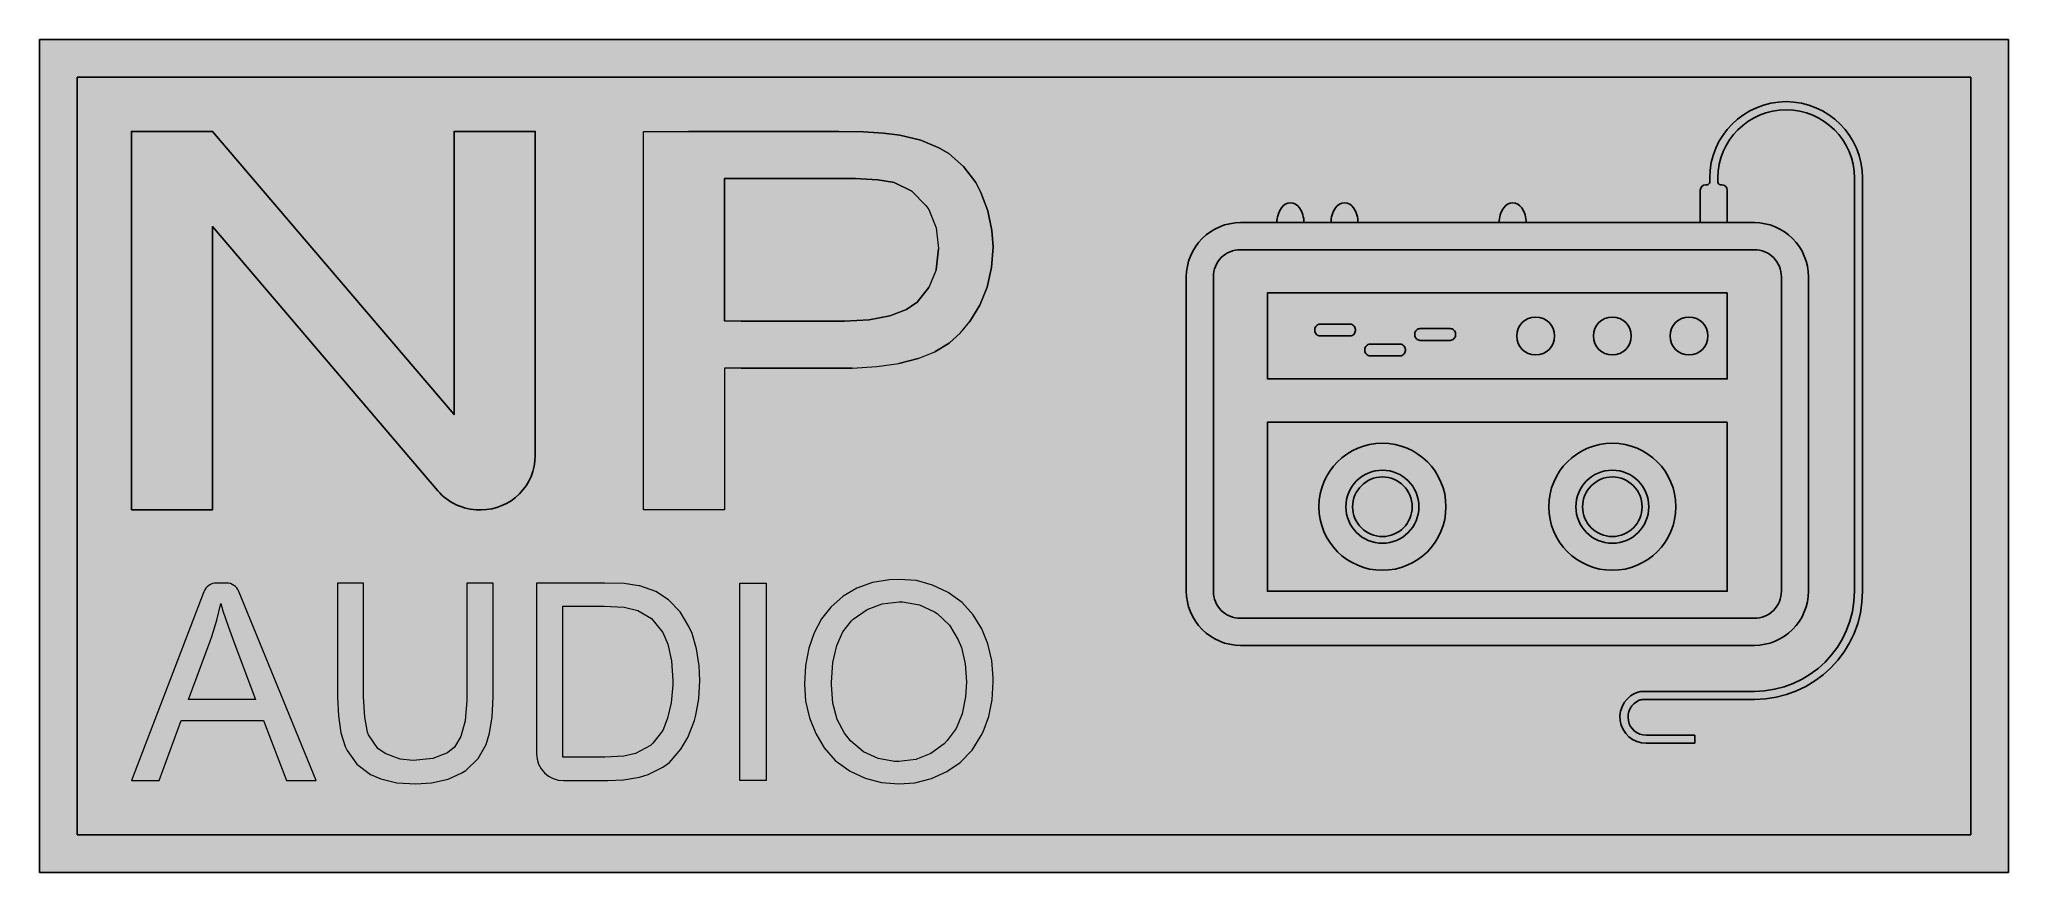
# Model space of a CAD drawing. Header units: millimetres. Extents: x 30 to 394, y 492 to 646.
import ezdxf

# ---------------------------------------------------------------- set-up
doc = ezdxf.new("R2010")
doc.units = ezdxf.units.MM
doc.header["$LTSCALE"] = 0.5
doc.layers.get('0').update_dxf_attribs({"color": 250})
doc.layers.add('00 Niet printen', color=212, linetype='Continuous', plot=False)
doc.layers.add('Layer1', color=10, linetype='Continuous')

msp = doc.modelspace()

# ---------------------------------------------------------------- hatches: boundary and pattern name
at = {"linetype": 'Continuous'}
h = msp.add_hatch(color=250, dxfattribs=at)
h.dxf.hatch_style = 1
h.paths.add_polyline_path([(30, 492), (394, 492), (394, 646), (30, 646)])
h.paths.add_polyline_path([(37, 639), (387, 639), (387, 499), (37, 499)], flags=16)
at = {"layer": '00 Niet printen', "linetype": 'Continuous', "true_color": 0xffffff}
h = msp.add_hatch(color=7, dxfattribs=at)
h.dxf.hatch_style = 1
h.paths.add_polyline_path([(387, 639), (37, 639), (37, 499), (387, 499)])
h.paths.add_polyline_path([(121.65, 569.06, -0.414214), (111.65, 559.06), (111.26, 559.06, -0.219595), (103.65, 562.57), (62, 611.41), (62, 559.06), (47, 559.06), (47, 629), (62, 629), (106.65, 576.65), (106.65, 629), (121.65, 629)], flags=16)
h.paths.add_polyline_path([(141.65, 629), (177.78, 629), (182.33, 628.92), (186.06, 628.69), (189.02, 628.3), (192.9, 627.37), (196.28, 625.97), (198.11, 624.88), (200.83, 622.51), (203.08, 619.52), (204.05, 617.73), (205.34, 614.31), (206.08, 610.66), (206.27, 607.67), (206, 603.82), (205.18, 600.2), (203.86, 596.9), (201.96, 593.83), (200.28, 591.77), (198.15, 589.87), (195.54, 588.27), (192.44, 587.03), (188.86, 586.1), (184.78, 585.52), (180.23, 585.24), (178.64, 585.24), (159.75, 585.24), (156.65, 585.24), (156.65, 559.06), (141.65, 559.06)], flags=16)
h.paths.add_polyline_path([(156.65, 620.3), (178.6, 620.3), (180.82, 620.3), (184.97, 620.06), (187.69, 619.63), (188.01, 619.56), (191.27, 617.96), (193.87, 615.32), (194.38, 614.54), (195.74, 611.2), (196.21, 607.34), (195.74, 603.39), (194.42, 600.13), (192.24, 597.45), (190.26, 596.09), (187.19, 594.88), (183.38, 594.18), (178.8, 593.95), (159.75, 593.95), (156.65, 593.96)], flags=0)
h.paths.add_polyline_path([(134.45, 545.52), (138.09, 545.41), (140.81, 545.03), (140.97, 545.03), (143.96, 543.95), (146.3, 542.42), (148.42, 540.2), (150.05, 537.48), (150.64, 536.17), (151.46, 533.35), (151.95, 530.2), (152.06, 527.48), (151.89, 524.11), (151.35, 521.12), (151.08, 520.09), (149.88, 516.99), (148.58, 514.82), (146.46, 512.37), (145.26, 511.5), (142.55, 510.14), (140.92, 509.65), (137.98, 509.16), (135.05, 509), (126.89, 509, -0.414214), (121.89, 514), (121.89, 545.52)], flags=16)
h.paths.add_polyline_path([(113.85, 545.52), (113.85, 524.44), (113.69, 520.79), (113.2, 517.75), (112.6, 515.68), (111.08, 513.08), (108.8, 510.9), (108.09, 510.47), (105.53, 509.27), (102.49, 508.57), (99.56, 508.4), (96.08, 508.62), (93.09, 509.33), (91.19, 510.14), (88.69, 512.04), (86.89, 514.54), (86.51, 515.3), (85.75, 517.86), (85.26, 520.96), (85.1, 524.44), (85.1, 545.52), (89.94, 545.52), (89.94, 524.49), (90.15, 520.74), (90.64, 517.97), (90.86, 517.48), (92.54, 514.92), (93.9, 514), (96.68, 512.97), (99.12, 512.75), (102.71, 513.08), (105.43, 514.11), (106.73, 515.2), (107.93, 517.15), (108.69, 520.03), (109.01, 523.84), (109.01, 524.49), (109.01, 545.52)], flags=16)
h.paths.add_polyline_path([(126.73, 541.23), (134.39, 541.23), (138.09, 541.07), (140.64, 540.47), (143.14, 538.95), (145.21, 536.39), (146.19, 534.22), (146.84, 531.17), (147.06, 527.53), (147.06, 526.66), (146.79, 523.35), (146.13, 520.52), (145.21, 518.29), (143.42, 515.9), (142.98, 515.47), (140.16, 514), (138.04, 513.51), (134.5, 513.35), (126.73, 513.35)], flags=0)
h.paths.add_polyline_path([(159.5, 545.52), (164.34, 545.52), (164.34, 509), (159.5, 509)], flags=16)
h.paths.add_polyline_path([(178.58, 543.08), (181.13, 544.6), (184.02, 545.63), (187.11, 546.12), (188.91, 546.18), (192.11, 545.96), (195.1, 545.14), (197.97, 543.79), (200.54, 541.94), (202.6, 539.65), (204.23, 537.04), (205.32, 534.27), (206.03, 531.23), (206.3, 527.97), (206.3, 527.26), (206.14, 523.95), (205.48, 520.85), (204.45, 518.02), (204.07, 517.32), (202.39, 514.6), (200.21, 512.37), (197.71, 510.68), (194.89, 509.38), (191.84, 508.62), (188.85, 508.4), (185.65, 508.67), (182.66, 509.43), (179.88, 510.74), (179.67, 510.9), (177.11, 512.75), (175.05, 515.09), (173.53, 517.7), (172.33, 520.63), (171.62, 523.67), (171.41, 526.83), (171.62, 530.31), (172.22, 533.46), (173.2, 536.34), (174.56, 538.89), (176.3, 541.07)], flags=16)
h.paths.add_polyline_path([(66.88, 543.97), (81.19, 509), (75.7, 509), (71.4, 520.09), (56.19, 520.09), (52.16, 509), (47, 509), (60.41, 543.92, -0.310493), (62.74, 545.52), (64.56, 545.52, -0.304511)], flags=16)
h.paths.add_polyline_path([(180.43, 538.84), (182.98, 540.63), (185.81, 541.66), (188.91, 542.04), (189.56, 542.04), (192.66, 541.5), (195.43, 540.2), (195.97, 539.87), (198.2, 537.75), (199.83, 535.03), (200.43, 533.62), (201.14, 530.58), (201.35, 527.26), (201.19, 524.49), (200.59, 521.34), (199.45, 518.62), (197.82, 516.39), (197.22, 515.79), (194.78, 514), (192, 512.91), (188.85, 512.53), (188.09, 512.53), (185.05, 513.08), (182.33, 514.33), (179.94, 516.34), (178.8, 517.75), (177.49, 520.3), (176.68, 523.29), (176.41, 526.72), (176.41, 527.15), (176.68, 530.85), (177.38, 533.95), (178.53, 536.5), (180.1, 538.51)], flags=0)
h.paths.add_polyline_path([(63.52, 541.72), (63.9, 540.41), (64.88, 537.53), (66.13, 534.16), (69.94, 524), (57.54, 524), (61.57, 534.76), (61.89, 535.63), (62.82, 538.67)], flags=0)
h.paths.add_polyline_path([(252, 612.13), (258.75, 612.13, -0.147477), (259.58, 614.89, -0.536675), (262.92, 614.89, -0.147477), (263.75, 612.13), (268.75, 612.13, -0.147477), (269.58, 614.89, -0.536675), (272.92, 614.89, -0.147477), (273.75, 612.13), (299.83, 612.13, -0.147477), (300.67, 614.89, -0.536675), (304, 614.89, -0.147477), (304.83, 612.13), (337, 612.13), (337, 618.13, -0.414214), (338, 619.13), (338.25, 619.13, 0.414214), (338.75, 619.63), (338.75, 620.37, -1), (367, 620.37), (367, 544, -0.414214), (347, 524), (326.48, 524, 0.099), (325.71, 523.85, 0.819837), (327, 517.4), (336, 517.4), (336, 515.9), (327, 515.9, -0.87294), (325.7, 525.43, -0.06784), (326.24, 525.5), (347, 525.5, 0.414214), (365.5, 544), (365.5, 620.37, 1), (340.25, 620.37), (340.25, 619.63, 0.478712), (340.84, 619.11, -0.463455), (342, 618.13), (342, 612.13), (347, 612.13, -0.414214), (357, 602.13), (357, 544, -0.414214), (347, 534), (252, 534, -0.414214), (242, 544), (242, 602.13, -0.414214)], flags=16)
h.paths.add_polyline_path([(252, 607.13), (347, 607.13, -0.414214), (352, 602.13), (352, 544, -0.414214), (347, 539), (252, 539, -0.414214), (247, 544), (247, 602.13, -0.414214)], flags=0)
h.paths.add_polyline_path([(257, 599.13), (342, 599.13), (342, 583.24), (257, 583.24)], flags=0)
h.paths.add_polyline_path([(257, 575.24), (342, 575.24), (342, 544), (257, 544)], flags=0)
h.paths.add_polyline_path([(265.75, 592.37, -0.414214), (266.75, 593.37), (272.25, 593.37, -0.414214), (273.25, 592.37), (273.25, 592.18, -0.414214), (272.25, 591.18), (266.75, 591.18, -0.414214), (265.75, 592.18)], flags=0)
h.paths.add_polyline_path([(290, 559.62, -1), (266.5, 559.62, -1)], flags=0)
h.paths.add_polyline_path([(275, 588.68, -0.414214), (276, 589.68), (281.5, 589.68, -0.414214), (282.5, 588.68), (282.5, 588.5, -0.414214), (281.5, 587.5), (278.25, 587.5), (276, 587.5, -0.414214), (275, 588.5)], flags=0)
h.paths.add_polyline_path([(285, 559.62, -1), (271.5, 559.62, -1)], flags=0)
h.paths.add_polyline_path([(283.75, 559.62, -1), (272.75, 559.62, -1)], flags=0)
h.paths.add_polyline_path([(284.25, 591.55, -0.414214), (285.25, 592.55), (290.75, 592.55, -0.414214), (291.75, 591.55), (291.75, 591.37, -0.414214), (290.75, 590.37), (285.25, 590.37, -0.414214), (284.25, 591.37)], flags=0)
h.paths.add_polyline_path([(310.08, 591.18, -1), (303.08, 591.18, -1)], flags=0)
h.paths.add_polyline_path([(332.5, 559.62, -1), (309, 559.62, -1)], flags=0)
h.paths.add_polyline_path([(324.25, 591.18, -1), (317.25, 591.18, -1)], flags=0)
h.paths.add_polyline_path([(327.5, 559.62, -1), (314, 559.62, -1)], flags=0)
h.paths.add_polyline_path([(326.25, 559.62, -1), (315.25, 559.62, -1)], flags=0)
h.paths.add_polyline_path([(338.42, 591.18, -1), (331.42, 591.18, -1)], flags=0)
h.paths.add_polyline_path([(66.13, 534.16), (64.88, 537.53), (63.9, 540.41), (63.52, 541.72), (62.82, 538.67), (61.89, 535.63), (61.57, 534.76), (57.54, 524), (69.94, 524)], flags=0)
h.paths.add_polyline_path([(196.2, 607.32), (196.2, 607.35), (195.74, 611.2), (194.38, 614.54), (193.87, 615.32), (191.27, 617.96), (188.01, 619.56), (187.69, 619.63), (184.97, 620.06), (180.82, 620.3), (178.6, 620.3), (156.65, 620.3), (156.65, 593.96), (159.75, 593.95), (178.8, 593.95), (183.38, 594.18), (187.19, 594.88), (190.26, 596.09), (192.24, 597.45), (194.42, 600.13), (195.74, 603.39)], flags=0)
h.paths.add_polyline_path([(200.43, 533.62), (199.83, 535.03), (198.2, 537.75), (195.97, 539.87), (195.43, 540.2), (192.66, 541.5), (189.56, 542.04), (188.91, 542.04), (185.81, 541.66), (182.98, 540.63), (180.43, 538.84), (180.1, 538.51), (178.53, 536.5), (177.38, 533.95), (176.68, 530.85), (176.41, 527.15), (176.41, 526.72), (176.68, 523.29), (177.49, 520.3), (178.8, 517.75), (179.94, 516.34), (182.33, 514.33), (185.05, 513.08), (188.09, 512.53), (188.85, 512.53), (192, 512.91), (194.78, 514), (197.22, 515.79), (197.82, 516.39), (199.45, 518.62), (200.59, 521.34), (201.19, 524.49), (201.35, 527.26), (201.14, 530.58)], flags=0)
h.paths.add_polyline_path([(146.84, 531.17), (146.19, 534.22), (145.21, 536.39), (143.14, 538.95), (140.64, 540.47), (138.09, 541.07), (134.39, 541.23), (126.73, 541.23), (126.73, 513.35), (134.5, 513.35), (138.04, 513.51), (140.16, 514), (142.98, 515.47), (143.42, 515.9), (145.21, 518.29), (146.13, 520.52), (146.79, 523.35), (147.06, 526.66), (147.06, 527.53)], flags=0)
at = {"layer": '00 Niet printen', "linetype": 'Continuous'}
h = msp.add_hatch(color=250, dxfattribs=at)
h.dxf.hatch_style = 1
h.paths.add_polyline_path([(262.92, 614.89, 0.536675), (259.58, 614.89, 0.147477), (258.75, 612.13), (263.75, 612.13, 0.147477)])
h.paths.add_polyline_path([(272.92, 614.89, 0.536675), (269.58, 614.89, 0.147477), (268.75, 612.13), (273.75, 612.13, 0.147477)])
h.paths.add_polyline_path([(304, 614.89, 0.536675), (300.67, 614.89, 0.147477), (299.83, 612.13), (304.83, 612.13, 0.147477)])
h.paths.add_polyline_path([(342, 618.13, 0.470976), (340.83, 619.13, -0.463455), (340.25, 619.63), (340.25, 620.37, -1), (365.5, 620.37), (365.5, 544, -0.414214), (347, 525.5), (326.24, 525.5, 0.06784), (325.7, 525.43, 0.87294), (327, 515.9), (336, 515.9), (336, 517.4), (327, 517.4, -0.819837), (325.71, 523.85, -0.099), (326.48, 524), (347, 524, 0.414214), (367, 544), (367, 620.37, 1), (338.75, 620.37), (338.75, 619.63, -0.414214), (338.25, 619.13), (338, 619.13, 0.414214), (337, 618.13), (337, 612.13), (342, 612.13)])
h = msp.add_hatch(color=250, dxfattribs=at)
h.dxf.hatch_style = 1
h.paths.add_polyline_path([(111.65, 559.06), (111.26, 559.06, -0.219595), (103.65, 562.57), (62, 611.41), (62, 559.06), (47, 559.06), (47, 629), (62, 629), (106.65, 576.65), (106.65, 629), (121.65, 629), (121.65, 569.06, -0.414214)])
h.paths.add_polyline_path([(206, 603.82), (206.27, 607.67), (206.08, 610.66), (205.34, 614.31), (204.05, 617.73), (203.08, 619.52), (200.83, 622.51), (198.11, 624.88), (196.28, 625.97), (192.9, 627.37), (189.02, 628.3), (186.06, 628.69), (182.33, 628.92), (177.78, 629), (141.65, 629), (141.65, 559.06), (156.65, 559.06), (156.65, 585.24), (178.64, 585.24), (180.23, 585.24), (184.78, 585.52), (188.86, 586.1), (192.44, 587.03), (195.54, 588.27), (198.15, 589.87), (200.28, 591.77), (201.96, 593.83), (203.86, 596.9), (205.18, 600.2)])
h.paths.add_polyline_path([(156.65, 620.3), (178.6, 620.3), (180.82, 620.3), (184.97, 620.06), (187.69, 619.63), (188.01, 619.56), (191.27, 617.96), (193.87, 615.32), (194.38, 614.54), (195.74, 611.2), (196.21, 607.34), (195.74, 603.39), (194.42, 600.13), (192.24, 597.45), (190.26, 596.09), (187.19, 594.88), (183.38, 594.18), (178.8, 593.95), (159.75, 593.95), (156.65, 593.96)], flags=16)
at = {"layer": '00 Niet printen', "linetype": 'Continuous', "true_color": 0xffffff}
h = msp.add_hatch(color=7, dxfattribs=at)
h.dxf.hatch_style = 1
h.paths.add_polyline_path([(195.74, 603.39), (196.2, 607.32), (196.2, 607.35), (195.74, 611.2), (194.38, 614.54), (193.87, 615.32), (191.27, 617.96), (188.01, 619.56), (187.69, 619.63), (184.97, 620.06), (180.82, 620.3), (178.6, 620.3), (156.65, 620.3), (156.65, 593.96), (159.75, 593.95), (178.8, 593.95), (183.38, 594.18), (187.19, 594.88), (190.26, 596.09), (192.24, 597.45), (194.42, 600.13)])
h.paths.add_polyline_path([(201.14, 530.58), (200.43, 533.62), (199.83, 535.03), (198.2, 537.75), (195.97, 539.87), (195.43, 540.2), (192.66, 541.5), (189.56, 542.04), (188.91, 542.04), (185.81, 541.66), (182.98, 540.63), (180.43, 538.84), (180.1, 538.51), (178.53, 536.5), (177.38, 533.95), (176.68, 530.85), (176.41, 527.15), (176.41, 526.72), (176.68, 523.29), (177.49, 520.3), (178.8, 517.75), (179.94, 516.34), (182.33, 514.33), (185.05, 513.08), (188.09, 512.53), (188.85, 512.53), (192, 512.91), (194.78, 514), (197.22, 515.79), (197.82, 516.39), (199.45, 518.62), (200.59, 521.34), (201.19, 524.49), (201.35, 527.26)])
h.paths.add_polyline_path([(146.84, 531.17), (146.19, 534.22), (145.21, 536.39), (143.14, 538.95), (140.64, 540.47), (138.09, 541.07), (134.39, 541.23), (126.73, 541.23), (126.73, 513.35), (134.5, 513.35), (138.04, 513.51), (140.16, 514), (142.98, 515.47), (143.42, 515.9), (145.21, 518.29), (146.13, 520.52), (146.79, 523.35), (147.06, 526.66), (147.06, 527.53)])
h.paths.add_polyline_path([(66.13, 534.16), (64.88, 537.53), (63.9, 540.41), (63.52, 541.72), (62.82, 538.67), (61.89, 535.63), (61.57, 534.76), (57.54, 524), (69.94, 524)])
h.paths.add_polyline_path([(352, 602.13, 0.414214), (347, 607.13), (252, 607.13, 0.414214), (247, 602.13), (247, 544, 0.414214), (252, 539), (347, 539, 0.414214), (352, 544)])
h.paths.add_polyline_path([(257, 575.24), (342, 575.24), (342, 544), (257, 544)], flags=16)
h.paths.add_polyline_path([(257, 583.24), (257, 599.13), (342, 599.13), (342, 583.24)], flags=16)
h.paths.add_polyline_path([(265.75, 592.18), (265.75, 592.37, -0.414214), (266.75, 593.37), (272.25, 593.37, -0.414214), (273.25, 592.37), (273.25, 592.18, -0.414214), (272.25, 591.18), (266.75, 591.18, -0.414214)], flags=0)
h.paths.add_polyline_path([(290, 559.62, -1), (266.5, 559.62, -1)], flags=0)
h.paths.add_polyline_path([(275, 588.5), (275, 588.68, -0.414214), (276, 589.68), (281.5, 589.68, -0.414214), (282.5, 588.68), (282.5, 588.5, -0.414214), (281.5, 587.5), (278.25, 587.5), (276, 587.5, -0.414214)], flags=0)
h.paths.add_polyline_path([(285, 559.62, -1), (271.5, 559.62, -1)], flags=0)
h.paths.add_polyline_path([(283.75, 559.62, -1), (272.75, 559.62, -1)], flags=0)
h.paths.add_polyline_path([(284.25, 591.37), (284.25, 591.55, -0.414214), (285.25, 592.55), (290.75, 592.55, -0.414214), (291.75, 591.55), (291.75, 591.37, -0.414214), (290.75, 590.37), (285.25, 590.37, -0.414214)], flags=0)
h.paths.add_polyline_path([(303.08, 591.18, -1), (310.08, 591.18, -1)], flags=0)
h.paths.add_polyline_path([(332.5, 559.62, -1), (309, 559.62, -1)], flags=0)
h.paths.add_polyline_path([(327.5, 559.62, -1), (314, 559.62, -1)], flags=0)
h.paths.add_polyline_path([(326.25, 559.62, -1), (315.25, 559.62, -1)], flags=0)
h.paths.add_polyline_path([(317.25, 591.18, -1), (324.25, 591.18, -1)], flags=0)
h.paths.add_polyline_path([(331.42, 591.18, -1), (338.42, 591.18, -1)], flags=0)
h.paths.add_polyline_path([(273.25, 592.28, 0.441552), (272.25, 593.37), (266.75, 593.37, 0.441552), (265.75, 592.28, 0.441552), (266.75, 591.18), (272.25, 591.18, 0.441552)], flags=0)
h.paths.add_polyline_path([(281.5, 589.68), (276, 589.68, 0.441552), (275, 588.59, 0.441552), (276, 587.5), (278.25, 587.5), (281.5, 587.5, 0.441552), (282.5, 588.59, 0.441552)], flags=0)
at = {"layer": '00 Niet printen', "linetype": 'Continuous'}
h = msp.add_hatch(color=250, dxfattribs=at)
h.dxf.hatch_style = 1
h.paths.add_polyline_path([(357, 602.13, 0.414214), (347, 612.13), (252, 612.13, 0.414214), (242, 602.13), (242, 544, 0.414214), (252, 534), (347, 534, 0.414214), (357, 544)])
h.paths.add_polyline_path([(247, 602.13, -0.414214), (252, 607.13), (347, 607.13, -0.414214), (352, 602.13), (352, 544, -0.414214), (347, 539), (252, 539, -0.414214), (247, 544)], flags=16)
h.paths.add_polyline_path([(257, 575.24), (342, 575.24), (342, 544), (257, 544)], flags=0)
h.paths.add_polyline_path([(257, 583.24), (257, 599.13), (342, 599.13), (342, 583.24)], flags=0)
h.paths.add_polyline_path([(290, 559.62, -1), (266.5, 559.62, -1)], flags=0)
h.paths.add_polyline_path([(285, 559.62, -1), (271.5, 559.62, -1)], flags=0)
h.paths.add_polyline_path([(283.75, 559.62, -1), (272.75, 559.62, -1)], flags=0)
h.paths.add_polyline_path([(265.75, 592.18), (265.75, 592.37, -0.414214), (266.75, 593.37), (272.25, 593.37, -0.414214), (273.25, 592.37), (273.25, 592.18, -0.414214), (272.25, 591.18), (266.75, 591.18, -0.414214)], flags=0)
h.paths.add_polyline_path([(275, 588.5), (275, 588.68, -0.414214), (276, 589.68), (281.5, 589.68, -0.414214), (282.5, 588.68), (282.5, 588.5, -0.414214), (281.5, 587.5), (278.25, 587.5), (276, 587.5, -0.414214)], flags=0)
h.paths.add_polyline_path([(284.25, 591.37), (284.25, 591.55, -0.414214), (285.25, 592.55), (290.75, 592.55, -0.414214), (291.75, 591.55), (291.75, 591.37, -0.414214), (290.75, 590.37), (285.25, 590.37, -0.414214)], flags=0)
h.paths.add_polyline_path([(303.08, 591.18, -1), (310.08, 591.18, -1)], flags=0)
h.paths.add_polyline_path([(332.5, 559.62, -1), (309, 559.62, -1)], flags=0)
h.paths.add_polyline_path([(327.5, 559.62, -1), (314, 559.62, -1)], flags=0)
h.paths.add_polyline_path([(326.25, 559.62, -1), (315.25, 559.62, -1)], flags=0)
h.paths.add_polyline_path([(317.25, 591.18, -1), (324.25, 591.18, -1)], flags=0)
h.paths.add_polyline_path([(331.42, 591.18, -1), (338.42, 591.18, -1)], flags=0)
h.paths.add_polyline_path([(271.5, 559.62, 1), (285, 559.62, 1)], flags=0)
h = msp.add_hatch(color=250, dxfattribs=at)
h.dxf.hatch_style = 1
h.paths.add_polyline_path([(342, 599.13), (257, 599.13), (257, 583.24), (342, 583.24)])
h.paths.add_polyline_path([(290.75, 590.37), (285.25, 590.37, -0.414214), (284.25, 591.37), (284.25, 591.55, -0.414214), (285.25, 592.55), (290.75, 592.55, -0.414214), (291.75, 591.55), (291.75, 591.37, -0.414214)], flags=16)
h.paths.add_polyline_path([(281.5, 587.5), (278.25, 587.5), (276, 587.5, -0.414214), (275, 588.5), (275, 588.68, -0.414214), (276, 589.68), (281.5, 589.68, -0.414214), (282.5, 588.68), (282.5, 588.5, -0.414214)], flags=16)
h.paths.add_polyline_path([(303.08, 591.18, -1), (310.08, 591.18, -1)], flags=16)
h.paths.add_polyline_path([(272.25, 591.18), (266.75, 591.18, -0.414214), (265.75, 592.18), (265.75, 592.37, -0.414214), (266.75, 593.37), (272.25, 593.37, -0.414214), (273.25, 592.37), (273.25, 592.18, -0.414214)], flags=16)
h.paths.add_polyline_path([(317.25, 591.18, -1), (324.25, 591.18, -1)], flags=16)
h.paths.add_polyline_path([(331.42, 591.18, -1), (338.42, 591.18, -1)], flags=16)
h.paths.add_polyline_path([(342, 575.24), (257, 575.24), (257, 544), (342, 544)])
h.paths.add_polyline_path([(290, 559.62, -1), (266.5, 559.62, -1)], flags=16)
h.paths.add_polyline_path([(332.5, 559.62, -1), (309, 559.62, -1)], flags=16)
h.paths.add_polyline_path([(285, 559.62, -1), (271.5, 559.62, -1)], flags=0)
h.paths.add_polyline_path([(283.75, 559.62, -1), (272.75, 559.62, -1)], flags=0)
h.paths.add_polyline_path([(327.5, 559.62, -1), (314, 559.62, -1)], flags=0)
h.paths.add_polyline_path([(326.25, 559.62, -1), (315.25, 559.62, -1)], flags=0)
h.paths.add_polyline_path([(272.75, 559.62, 1), (283.75, 559.62, 1)], flags=0)
h.paths.add_polyline_path([(271.5, 559.62, 1), (285, 559.62, 1)], flags=0)
at = {"layer": '00 Niet printen', "linetype": 'Continuous', "true_color": 0xffffff}
h = msp.add_hatch(color=7, dxfattribs=at)
h.dxf.hatch_style = 1
h.paths.add_polyline_path([(272.25, 593.37), (266.75, 593.37, 0.441552), (265.75, 592.28, 0.441552), (266.75, 591.18), (272.25, 591.18, 0.441552), (273.25, 592.28, 0.441552)])
h = msp.add_hatch(color=7, dxfattribs=at)
h.dxf.hatch_style = 1
h.paths.add_polyline_path([(282.5, 588.59, 0.441552), (281.5, 589.68), (276, 589.68, 0.441552), (275, 588.59, 0.441552), (276, 587.5), (278.25, 587.5), (281.5, 587.5, 0.441552)])
h.paths.add_polyline_path([(290.75, 592.55), (285.25, 592.55, 0.441552), (284.25, 591.46, 0.441552), (285.25, 590.37), (290.75, 590.37, 0.441552), (291.75, 591.46, 0.441552)])
h.paths.add_polyline_path([(310.08, 591.18, 1), (303.08, 591.18, 1)])
h.paths.add_polyline_path([(324.25, 591.18, 1), (317.25, 591.18, 1)])
h.paths.add_polyline_path([(338.42, 591.18, 1), (331.42, 591.18, 1)])
h.paths.add_polyline_path([(309, 559.62, 1), (332.5, 559.62, 1)])
h.paths.add_polyline_path([(327.5, 559.62, -1), (314, 559.62, -1)], flags=16)
h.paths.add_polyline_path([(326.25, 559.62, -1), (315.25, 559.62, -1)], flags=0)
h.paths.add_polyline_path([(326.25, 559.62, 1), (315.25, 559.62, 1)], flags=0)
h.paths.add_polyline_path([(283.75, 559.62, 1), (272.75, 559.62, 1)], flags=0)
h.paths.add_polyline_path([(290, 559.62, 1), (266.5, 559.62, 1)])
h.paths.add_polyline_path([(271.5, 559.62, -1), (285, 559.62, -1)], flags=16)
h.paths.add_polyline_path([(272.75, 559.62, -1), (283.75, 559.62, -1)], flags=0)
at = {"layer": '00 Niet printen', "linetype": 'Continuous'}
h = msp.add_hatch(color=250, dxfattribs=at)
h.dxf.hatch_style = 1
h.paths.add_polyline_path([(271.5, 559.62, 1), (285, 559.62, 1)])
h.paths.add_polyline_path([(283.75, 559.62, -1), (272.75, 559.62, -1)], flags=16)
h.paths.add_polyline_path([(314, 559.62, 1), (327.5, 559.62, 1)])
h.paths.add_polyline_path([(326.25, 559.62, -1), (315.25, 559.62, -1)], flags=16)
at = {"layer": '00 Niet printen', "linetype": 'Continuous', "true_color": 0xffffff}
h = msp.add_hatch(color=7, dxfattribs=at)
h.dxf.hatch_style = 1
h.paths.add_polyline_path([(272.75, 559.62, 1), (283.75, 559.62, 1)])
h.paths.add_polyline_path([(326.25, 559.62, 1), (315.25, 559.62, 1)])
at = {"layer": '00 Niet printen', "linetype": 'Continuous'}
h = msp.add_hatch(color=250, dxfattribs=at)
h.dxf.hatch_style = 1
h.paths.add_polyline_path([(66.88, 543.97, 0.304511), (64.56, 545.52), (62.74, 545.52, 0.310493), (60.41, 543.92), (47, 509), (52.16, 509), (56.19, 520.09), (71.4, 520.09), (75.7, 509), (81.19, 509)])
h.paths.add_polyline_path([(57.54, 524), (61.57, 534.76), (61.89, 535.63), (62.82, 538.67), (63.52, 541.72), (63.9, 540.41), (64.88, 537.53), (66.13, 534.16), (69.94, 524)], flags=16)
h.paths.add_polyline_path([(113.85, 545.52), (109.01, 545.52), (109.01, 524.49), (109.01, 523.84), (108.69, 520.03), (107.93, 517.15), (106.73, 515.2), (105.43, 514.11), (102.71, 513.08), (99.12, 512.75), (96.68, 512.97), (93.9, 514), (92.54, 514.92), (90.86, 517.48), (90.64, 517.97), (90.15, 520.74), (89.94, 524.49), (89.94, 545.52), (85.1, 545.52), (85.1, 524.44), (85.26, 520.96), (85.75, 517.86), (86.51, 515.3), (86.89, 514.54), (88.69, 512.04), (91.19, 510.14), (93.09, 509.33), (96.08, 508.62), (99.56, 508.4), (102.49, 508.57), (105.53, 509.27), (108.09, 510.47), (108.8, 510.9), (111.08, 513.08), (112.6, 515.68), (113.2, 517.75), (113.69, 520.79), (113.85, 524.44)])
h.paths.add_polyline_path([(151.95, 530.2), (151.46, 533.35), (150.64, 536.17), (150.05, 537.48), (148.42, 540.2), (146.3, 542.42), (143.96, 543.95), (140.97, 545.03), (140.81, 545.03), (138.09, 545.41), (134.45, 545.52), (121.89, 545.52), (121.89, 514, 0.414214), (126.89, 509), (135.05, 509), (137.98, 509.16), (140.92, 509.65), (142.55, 510.14), (145.26, 511.5), (146.46, 512.37), (148.58, 514.82), (149.88, 516.99), (151.08, 520.09), (151.35, 521.12), (151.89, 524.11), (152.06, 527.48)])
h.paths.add_polyline_path([(126.73, 541.23), (134.39, 541.23), (138.09, 541.07), (140.64, 540.47), (143.14, 538.95), (145.21, 536.39), (146.19, 534.22), (146.84, 531.17), (147.06, 527.53), (147.06, 526.66), (146.79, 523.35), (146.13, 520.52), (145.21, 518.29), (143.42, 515.9), (142.98, 515.47), (140.16, 514), (138.04, 513.51), (134.5, 513.35), (126.73, 513.35)], flags=16)
h.paths.add_polyline_path([(164.34, 545.52), (159.5, 545.52), (159.5, 509), (164.34, 509)])
h.paths.add_polyline_path([(206.03, 531.23), (205.32, 534.27), (204.23, 537.04), (202.6, 539.65), (200.54, 541.94), (197.98, 543.78), (197.87, 543.84), (195.1, 545.14), (192.11, 545.96), (188.91, 546.18), (187.11, 546.12), (184.02, 545.63), (181.13, 544.6), (178.58, 543.08), (176.3, 541.07), (174.56, 538.89), (173.2, 536.34), (172.22, 533.46), (171.62, 530.31), (171.41, 526.83), (171.62, 523.67), (172.33, 520.63), (173.53, 517.7), (175.05, 515.09), (177.11, 512.75), (179.91, 510.73), (182.66, 509.43), (185.65, 508.67), (188.85, 508.4), (191.84, 508.62), (194.89, 509.38), (197.71, 510.68), (200.21, 512.37), (202.39, 514.6), (204.07, 517.32), (204.45, 518.02), (205.48, 520.85), (206.14, 523.95), (206.3, 527.26), (206.3, 527.97)])
h.paths.add_polyline_path([(176.68, 530.85), (177.38, 533.95), (178.53, 536.5), (180.1, 538.51), (180.43, 538.84), (182.98, 540.63), (185.81, 541.66), (188.91, 542.04), (189.56, 542.04), (192.66, 541.5), (195.43, 540.2), (195.97, 539.87), (198.2, 537.75), (199.83, 535.03), (200.43, 533.62), (201.14, 530.58), (201.35, 527.26), (201.19, 524.49), (200.59, 521.34), (199.45, 518.62), (197.82, 516.39), (197.22, 515.79), (194.78, 514), (192, 512.91), (188.85, 512.53), (188.09, 512.53), (185.05, 513.08), (182.33, 514.33), (179.94, 516.34), (178.8, 517.75), (177.49, 520.3), (176.68, 523.29), (176.41, 526.72), (176.41, 527.15)], flags=16)

# ---------------------------------------------------------------- linework, layer by layer
at = {"linetype": 'Continuous'}
for p, q in [((394, 646), (30, 646)), ((30, 646), (30, 492)), ((394, 492), (394, 646)), ((387, 639), (37, 639)), ((37, 639), (37, 499)), ((387, 499), (387, 639)), ((37, 499), (387, 499)), ((30, 492), (394, 492))]:
    msp.add_line(p, q, dxfattribs=at)
at = {"layer": 'Layer1', "color": 18, "linetype": 'Continuous', "true_color": 0x000000}
for p, q in [((338, 619.13), (338.25, 619.13)), ((338.75, 619.63), (338.75, 620.37)), ((340.25, 619.63), (340.25, 620.37)), ((341, 619.13), (340.75, 619.13)), ((365.5, 544), (365.5, 620.37)), ((367, 544), (367, 620.37)), ((337, 612.13), (337, 618.13)), ((342, 612.13), (342, 618.13)), ((270, 593.37), (267.75, 593.37)), ((270, 591.18), (272.25, 591.18)), ((276, 589.68), (278.25, 589.68)), ((287.5, 590.37), (285.25, 590.37)), ((287.5, 592.55), (289.75, 592.55)), ((326.24, 525.5), (347, 525.5)), ((326.48, 524), (347, 524)), ((327, 517.4), (336, 517.4)), ((336, 517.4), (336, 515.9)), ((327, 515.9), (336, 515.9))]:
    msp.add_line(p, q, dxfattribs=at)
at = {"layer": 'Layer1', "color": 18, "lineweight": 0, "true_color": 0x000000}
for p, q in [((191.27, 617.96), (193.87, 615.32)), ((191.27, 617.96), (193.87, 615.32)), ((193.87, 615.32), (194.38, 614.54)), ((193.87, 615.32), (194.38, 614.54)), ((194.38, 614.54), (195.74, 611.2)), ((194.38, 614.54), (195.74, 611.2)), ((195.74, 611.2), (196.2, 607.35)), ((195.74, 611.2), (196.2, 607.35)), ((196.2, 607.35), (196.2, 607.32)), ((196.2, 607.35), (196.2, 607.32)), ((195.74, 603.39), (194.42, 600.13)), ((195.74, 603.39), (194.42, 600.13)), ((200.28, 591.77), (201.96, 593.83)), ((200.28, 591.77), (201.96, 593.83)), ((198.15, 589.87), (200.28, 591.77)), ((198.15, 589.87), (200.28, 591.77)), ((184.78, 585.52), (188.86, 586.1)), ((184.78, 585.52), (188.86, 586.1)), ((192.44, 587.03), (195.54, 588.27)), ((192.44, 587.03), (195.54, 588.27)), ((180.23, 585.24), (184.78, 585.52)), ((180.23, 585.24), (184.78, 585.52)), ((187.11, 546.12), (184.02, 545.63)), ((188.91, 546.18), (187.11, 546.12)), ((192.11, 545.96), (188.91, 546.18)), ((60.41, 543.92), (47, 509)), ((64.56, 545.52), (62.74, 545.52)), ((81.19, 509), (66.88, 543.97)), ((81.19, 509), (66.88, 543.97)), ((113.85, 545.52), (109.01, 545.52)), ((109.01, 545.52), (109.01, 524.49)), ((113.85, 524.44), (113.85, 545.52)), ((134.45, 545.52), (121.89, 545.52)), ((121.89, 545.52), (121.89, 514)), ((138.09, 545.41), (134.45, 545.52)), ((140.81, 545.03), (138.09, 545.41)), ((140.97, 545.03), (140.81, 545.03)), ((143.96, 543.95), (140.97, 545.03)), ((146.3, 542.42), (143.96, 543.95)), ((148.42, 540.2), (146.3, 542.42)), ((178.58, 543.08), (176.3, 541.07)), ((181.13, 544.6), (178.58, 543.08)), ((184.02, 545.63), (181.13, 544.6)), ((195.1, 545.14), (192.11, 545.96)), ((197.87, 543.84), (195.1, 545.14)), ((197.98, 543.78), (197.87, 543.84)), ((200.54, 541.94), (197.98, 543.78)), ((62.82, 538.67), (63.52, 541.72)), ((63.52, 541.72), (63.9, 540.41)), ((63.52, 541.72), (63.9, 540.41)), ((63.9, 540.41), (64.88, 537.53)), ((63.9, 540.41), (64.88, 537.53)), ((126.73, 513.35), (126.73, 541.23)), ((126.73, 541.23), (134.39, 541.23)), ((134.39, 541.23), (138.09, 541.07)), ((138.09, 541.07), (140.64, 540.47)), ((140.64, 540.47), (140.64, 540.47)), ((140.64, 540.47), (143.14, 538.95)), ((143.14, 538.95), (145.21, 536.39)), ((150.05, 537.48), (148.42, 540.2)), ((174.56, 538.89), (173.2, 536.34)), ((176.3, 541.07), (174.56, 538.89)), ((180.1, 538.51), (180.43, 538.84)), ((180.43, 538.84), (182.98, 540.63)), ((182.98, 540.63), (185.81, 541.66)), ((185.81, 541.66), (188.91, 542.04)), ((188.91, 542.04), (189.56, 542.04)), ((189.56, 542.04), (192.66, 541.5)), ((192.66, 541.5), (195.43, 540.2)), ((195.43, 540.2), (195.97, 539.87)), ((195.97, 539.87), (198.2, 537.75)), ((202.6, 539.65), (200.54, 541.94)), ((204.23, 537.04), (202.6, 539.65)), ((61.57, 534.76), (61.89, 535.63)), ((61.89, 535.63), (62.82, 538.67)), ((64.88, 537.53), (66.13, 534.16)), ((64.88, 537.53), (66.13, 534.16)), ((145.21, 536.39), (146.19, 534.22)), ((150.64, 536.17), (150.05, 537.48)), ((151.46, 533.35), (150.64, 536.17)), ((173.2, 536.34), (172.22, 533.46)), ((177.38, 533.95), (178.53, 536.5)), ((178.53, 536.5), (180.1, 538.51)), ((198.2, 537.75), (199.83, 535.03)), ((205.32, 534.27), (204.23, 537.04)), ((57.54, 524), (61.57, 534.76)), ((66.13, 534.16), (69.94, 524)), ((66.13, 534.16), (69.94, 524)), ((146.19, 534.22), (146.84, 531.17)), ((151.95, 530.2), (151.46, 533.35)), ((172.22, 533.46), (171.62, 530.31)), ((176.68, 530.85), (177.38, 533.95)), ((199.83, 535.03), (200.43, 533.62)), ((200.43, 533.62), (201.14, 530.58)), ((206.03, 531.23), (205.32, 534.27)), ((146.84, 531.17), (147.06, 527.53)), ((152.06, 527.48), (151.95, 530.2)), ((171.62, 530.31), (171.41, 526.83)), ((176.41, 527.15), (176.68, 530.85)), ((201.14, 530.58), (201.35, 527.26)), ((206.3, 527.97), (206.03, 531.23)), ((206.3, 527.26), (206.3, 527.97)), ((109.01, 524.49), (109.01, 523.84)), ((113.69, 520.79), (113.85, 524.44)), ((147.06, 526.66), (146.79, 523.35)), ((147.06, 527.53), (147.06, 526.66)), ((151.89, 524.11), (152.06, 527.48)), ((171.41, 526.83), (171.62, 523.67)), ((176.41, 526.72), (176.41, 527.15)), ((176.68, 523.29), (176.41, 526.72)), ((201.19, 524.49), (200.59, 521.34)), ((201.35, 527.26), (201.19, 524.49)), ((206.14, 523.95), (206.3, 527.26)), ((69.94, 524), (57.54, 524)), ((69.94, 524), (57.54, 524)), ((109.01, 523.84), (108.69, 520.03)), ((113.2, 517.75), (113.69, 520.79)), ((146.13, 520.52), (145.21, 518.29)), ((146.79, 523.35), (146.13, 520.52)), ((151.08, 520.09), (151.35, 521.12)), ((151.35, 521.12), (151.89, 524.11)), ((171.62, 523.67), (172.33, 520.63)), ((172.33, 520.63), (173.53, 517.7)), ((177.49, 520.3), (176.68, 523.29)), ((200.59, 521.34), (199.45, 518.62)), ((204.45, 518.02), (205.48, 520.85)), ((205.48, 520.85), (206.14, 523.95)), ((52.16, 509), (56.19, 520.09)), ((56.19, 520.09), (71.4, 520.09)), ((71.4, 520.09), (75.7, 509)), ((71.4, 520.09), (75.7, 509)), ((107.93, 517.15), (106.73, 515.2)), ((108.69, 520.03), (107.93, 517.15)), ((112.6, 515.68), (113.2, 517.75)), ((145.21, 518.29), (143.42, 515.9)), ((148.58, 514.82), (149.88, 516.99)), ((149.88, 516.99), (151.08, 520.09)), ((173.53, 517.7), (175.05, 515.09)), ((178.8, 517.75), (177.49, 520.3)), ((179.94, 516.34), (178.8, 517.75)), ((199.45, 518.62), (197.82, 516.39)), ((202.39, 514.6), (204.07, 517.32)), ((204.07, 517.32), (204.45, 518.02)), ((105.43, 514.11), (102.71, 513.08)), ((106.73, 515.2), (105.43, 514.11)), ((111.08, 513.08), (112.6, 515.68)), ((134.5, 513.35), (126.73, 513.35)), ((138.04, 513.51), (134.5, 513.35)), ((140.16, 514), (138.04, 513.51)), ((142.98, 515.47), (140.16, 514)), ((143.42, 515.9), (142.98, 515.47)), ((146.46, 512.37), (148.58, 514.82)), ((175.05, 515.09), (177.11, 512.75)), ((182.33, 514.33), (179.94, 516.34)), ((185.05, 513.08), (182.33, 514.33)), ((194.78, 514), (192, 512.91)), ((197.22, 515.79), (194.78, 514)), ((197.82, 516.39), (197.22, 515.79)), ((200.21, 512.37), (202.39, 514.6)), ((88.69, 512.04), (91.19, 510.14)), ((91.19, 510.14), (93.09, 509.33)), ((102.71, 513.08), (99.12, 512.75)), ((105.53, 509.27), (108.09, 510.47)), ((108.09, 510.47), (108.8, 510.9)), ((108.8, 510.9), (111.08, 513.08)), ((137.98, 509.16), (140.92, 509.65)), ((140.92, 509.65), (142.55, 510.14)), ((142.55, 510.14), (145.26, 511.5)), ((145.26, 511.5), (146.46, 512.37)), ((177.11, 512.75), (179.67, 510.9)), ((179.67, 510.9), (179.88, 510.74)), ((179.88, 510.74), (182.66, 509.43)), ((188.09, 512.53), (185.05, 513.08)), ((188.85, 512.53), (188.09, 512.53)), ((192, 512.91), (188.85, 512.53)), ((194.89, 509.38), (197.71, 510.68)), ((197.71, 510.68), (200.21, 512.37)), ((47, 509), (52.16, 509)), ((75.7, 509), (81.19, 509)), ((75.7, 509), (81.19, 509)), ((93.09, 509.33), (96.08, 508.62)), ((96.08, 508.62), (99.56, 508.4)), ((99.56, 508.4), (102.49, 508.57)), ((102.49, 508.57), (105.53, 509.27)), ((126.89, 509), (135.05, 509)), ((135.05, 509), (137.98, 509.16)), ((182.66, 509.43), (185.65, 508.67)), ((185.65, 508.67), (188.85, 508.4)), ((188.85, 508.4), (191.84, 508.62)), ((191.84, 508.62), (194.89, 509.38))]:
    msp.add_line(p, q, dxfattribs=at)
at = {"layer": 'Layer1', "color": 18, "linetype": 'Continuous', "true_color": 0x000000}
for points in [[(47, 559.06), (47, 629), (62, 629), (106.65, 576.65), (106.65, 629), (121.65, 629), (121.65, 569.06, -0.414214), (111.65, 559.06), (111.26, 559.06, -0.219595), (103.65, 562.57), (62, 611.41), (62, 559.06)], [(252, 612.13), (347, 612.13, -0.414214), (357, 602.13), (357, 544, -0.414214), (347, 534), (252, 534, -0.414214), (242, 544), (242, 602.13, -0.414214)], [(252, 607.13), (347, 607.13, -0.414214), (352, 602.13), (352, 544, -0.414214), (347, 539), (252, 539, -0.414214), (247, 544), (247, 602.13, -0.414214)], [(265.75, 592.18, 0.414214), (266.75, 591.18), (272.25, 591.18, 0.414214), (273.25, 592.18), (273.25, 592.37, 0.414214), (272.25, 593.37), (266.75, 593.37, 0.414214), (265.75, 592.37)], [(282.5, 588.5, -0.414214), (281.5, 587.5), (278.25, 587.5), (276, 587.5, -0.414214), (275, 588.5), (275, 588.68, -0.414214), (276, 589.68), (281.5, 589.68, -0.414214), (282.5, 588.68)], [(291.75, 591.55, 0.414214), (290.75, 592.55), (285.25, 592.55, 0.414214), (284.25, 591.55), (284.25, 591.37, 0.414214), (285.25, 590.37), (290.75, 590.37, 0.414214), (291.75, 591.37)]]:
    msp.add_lwpolyline(points, format="xyb", close=True, dxfattribs=at)
at = {"layer": 'Layer1', "color": 18, "lineweight": 0, "true_color": 0x000000}
for points in [[(159.75, 585.24), (178.64, 585.24), (180.23, 585.24), (178.64, 585.24), (156.65, 585.24), (156.65, 559.06), (141.65, 559.06), (141.65, 629), (177.78, 629), (182.33, 628.92), (177.78, 629), (150, 629)], [(89.94, 545.52), (85.1, 545.52), (85.1, 524.44), (85.26, 520.96), (85.75, 517.86), (86.51, 515.3), (86.89, 514.54), (88.69, 512.04)], [(99.12, 512.75), (96.68, 512.97), (93.9, 514), (92.54, 514.92), (90.86, 517.48), (90.64, 517.97), (90.15, 520.74), (89.94, 524.49), (89.94, 545.52)]]:
    msp.add_lwpolyline(points, dxfattribs=at)
for points in [[(186.06, 628.69), (182.33, 628.92)], [(198.11, 624.88), (200.83, 622.51), (198.11, 624.88), (196.28, 625.97), (192.9, 627.37), (189.02, 628.3), (186.06, 628.69), (189.02, 628.3), (192.9, 627.37), (196.28, 625.97)], [(206.08, 610.66), (206.27, 607.67), (206.08, 610.66), (205.34, 614.31), (204.05, 617.73), (203.08, 619.52), (200.83, 622.51), (203.08, 619.52), (204.05, 617.73), (205.34, 614.31)], [(187.69, 619.63), (184.97, 620.06), (180.82, 620.3), (184.97, 620.06), (187.69, 619.63), (188.01, 619.56), (191.27, 617.96), (188.01, 619.56)], [(196.2, 607.32), (195.74, 603.39)], [(203.86, 596.9), (201.96, 593.83), (203.86, 596.9), (205.18, 600.2), (206, 603.82), (206.27, 607.67), (206, 603.82), (205.18, 600.2)], [(192.24, 597.45), (190.26, 596.09), (187.19, 594.88), (183.38, 594.18), (187.19, 594.88), (190.26, 596.09)], [(194.42, 600.13), (192.24, 597.45)], [(183.38, 594.18), (178.8, 593.95)], [(195.54, 588.27), (198.15, 589.87)], [(188.86, 586.1), (192.44, 587.03)], [(159.5, 509), (159.5, 545.52), (164.34, 545.52), (164.34, 509), (159.5, 509)]]:
    msp.add_lwpolyline(points, close=True, dxfattribs=at)
at = {"layer": 'Layer1', "color": 18, "linetype": 'Continuous', "true_color": 0x000000}
msp.add_lwpolyline([(159.75, 593.95), (178.8, 593.95), (159.75, 593.95), (156.65, 593.96), (156.65, 620.3), (178.6, 620.3), (180.82, 620.3), (178.6, 620.3), (159.75, 620.3)], dxfattribs=at)
for points in [[(263.75, 612.13, 0.147477), (262.92, 614.89, 0.536675), (259.58, 614.89, 0.147477), (258.75, 612.13)], [(273.75, 612.13, 0.147477), (272.92, 614.89, 0.536675), (269.58, 614.89, 0.147477), (268.75, 612.13)], [(304.83, 612.13, 0.147477), (304, 614.89, 0.536675), (300.67, 614.89, 0.147477), (299.83, 612.13)]]:
    msp.add_lwpolyline(points, format="xyb", dxfattribs=at)
for points in [[(342, 599.13), (342, 583.24), (257, 583.24), (257, 599.13)], [(342, 575.24), (342, 544), (257, 544), (257, 575.24)]]:
    msp.add_lwpolyline(points, close=True, dxfattribs=at)
for centre, radius in [((306.58, 591.18), 3.5), ((320.75, 591.18), 3.5), ((334.92, 591.18), 3.5), ((278.25, 559.62), 11.75), ((320.75, 559.62), 11.75), ((278.25, 559.62), 6.75), ((278.25, 559.62), 5.5), ((320.75, 559.62), 6.75), ((320.75, 559.62), 5.5)]:
    msp.add_circle(centre, radius, dxfattribs=at)
for centre, radius, start, end in [((352.88, 620.37), 14.12, 0, 180), ((352.88, 620.37), 12.62, 0, 180), ((338, 618.13), 1, 90, 180), ((338.25, 619.63), 0.5, 270, 0), ((340.75, 619.63), 0.5, 180, 270), ((341, 618.13), 1, 0, 90), ((347, 544), 20, 270, 0), ((347, 544), 18.5, 270, 0), ((327, 520.75), 4.85, 105.5239, 270), ((326.24, 523.5), 2, 90, 105.5239), ((327, 520.75), 3.35, 112.6153, 270), ((326.48, 522), 2, 90, 112.6153)]:
    msp.add_arc(centre, radius, start, end, dxfattribs=at)
at = {"layer": 'Layer1', "color": 18, "lineweight": 0, "true_color": 0x000000}
for centre, radius, start, end in [((62.74, 543.02), 2.5, 90, 158.9968), ((64.56, 543.02), 2.5, 22.2557, 90), ((126.89, 514), 5, 180, 270)]:
    msp.add_arc(centre, radius, start, end, dxfattribs=at)

doc.saveas('drawing.dxf')
